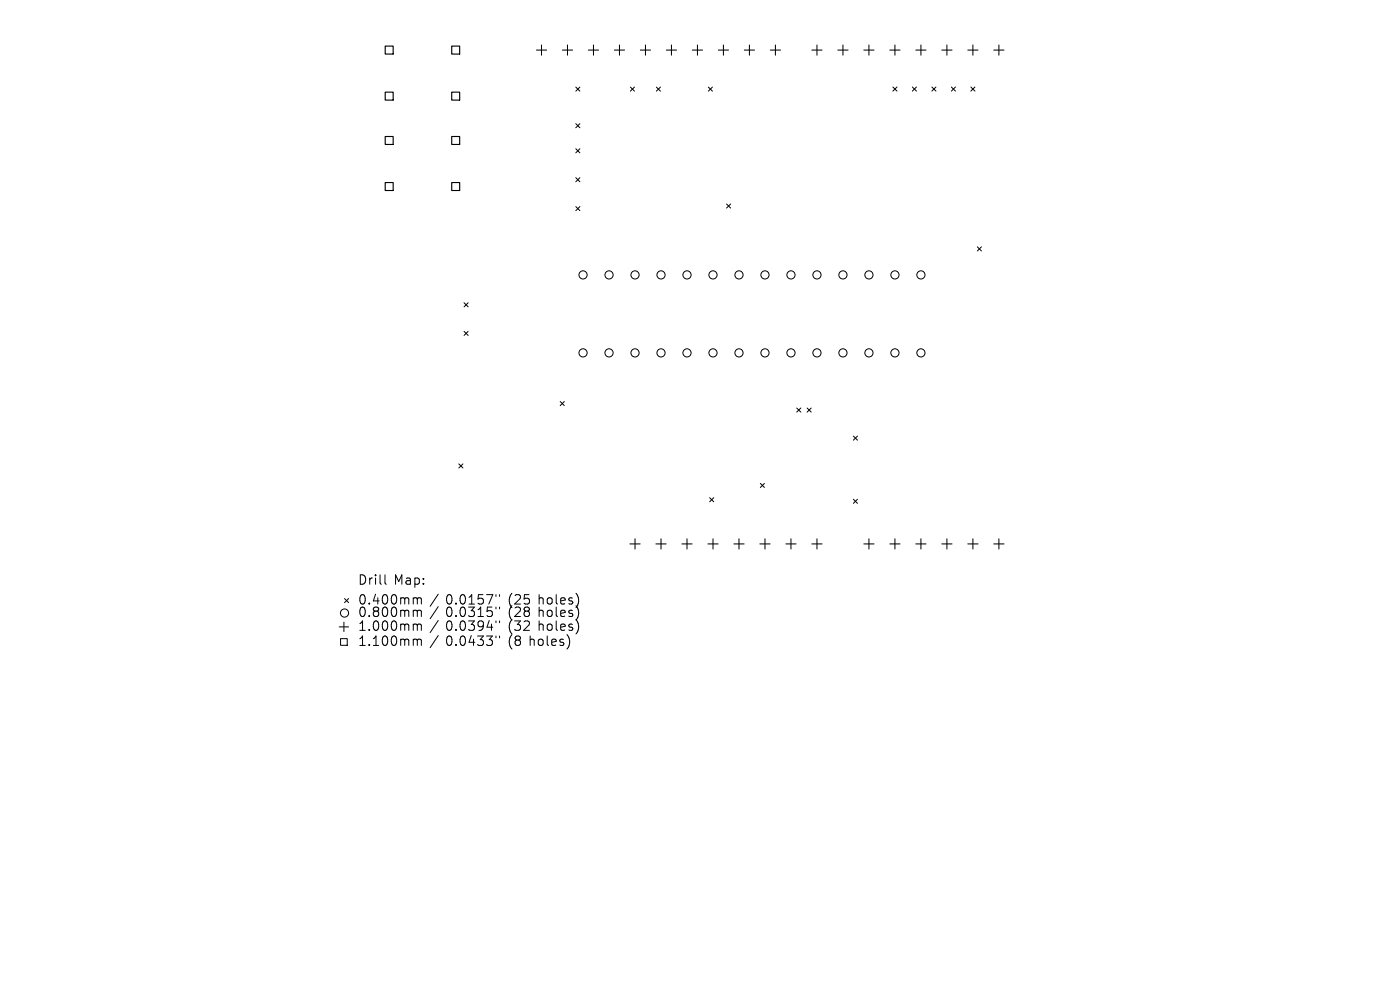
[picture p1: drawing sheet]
<svg xmlns="http://www.w3.org/2000/svg" width="297mm" height="210mm" viewBox="0 0 297 210" stroke-linecap="round" stroke-linejoin="round" font-family="sans-serif">
<defs><g id="words">
<g font-size="2.8">
<text x="76" y="124.5">Drill</text>
<text x="83.5" y="124.5">Map:</text>
<text x="76" y="128.7">0.400mm</text>
<text x="76" y="131.3">0.800mm</text>
<text x="94.6" y="128.7">0.0157&quot;</text>
<text x="94.6" y="131.3">0.0315&quot;</text>
<text x="107.9" y="128.7">(25</text>
<text x="107.9" y="131.3">(28</text>
<text x="114.3" y="128.7">holes)</text>
<text x="114.3" y="131.3">holes)</text>
<text x="76" y="134.2">1.000mm</text>
<text x="76" y="137.4">1.100mm</text>
<text x="94.6" y="134.2">0.0394&quot;</text>
<text x="94.6" y="137.4">0.0433&quot;</text>
<text x="107.9" y="134.2">(32</text>
<text x="107.9" y="137.4">(8</text>
<text x="112.4" y="137.4">holes)</text>
<text x="114.3" y="134.2">holes)</text>
</g>
</g></defs>
<g fill="none" stroke="#000" stroke-width=".21">
<path d="M122.2 18.5l.8 .8M123 18.5l-.8 .8M133.7 18.5l.9 .8M134.6 18.5l-.9 .8M139.2 18.5l.9 .8M140.1 18.5l-.9 .8M150.3 18.5l.8 .8M151.1 18.5l-.8 .8M189.4 18.5l.9 .8M190.3 18.5l-.9 .8M193.6 18.5l.8 .8M194.4 18.5l-.8 .8"/>
<path d="M197.7 18.5l.9 .8M198.6 18.5l-.9 .8M201.8 18.5l.9 .8M202.7 18.5l-.9 .8M206 18.5l.8 .8M206.8 18.5l-.8 .8M122.2 26.2l.8 .9M122.2 31.6l.8 .8M122.2 37.7l.8 .9M123 26.2l-.8 .9M123 31.6l-.8 .8M123 37.7l-.8 .9"/>
<path d="M122.2 43.8l.8 .9M123 43.8l-.8 .9M154.1 43.3l.9 .8M155 43.3l-.9 .8M207.3 52.4l.9 .8M208.2 52.4l-.9 .8M98.4 64.2l.9 .9M98.4 70.3l.9 .9M99.3 64.2l-.9 .9M99.3 70.3l-.9 .9M97.3 98.4l.9 .9M98.2 98.4l-.9 .9"/>
<path d="M118.8 85.2l.9 .8M119.7 85.2l-.9 .8M169 86.6l.9 .8M169.9 86.6l-.9 .8M171.2 86.6l.9 .8M172.1 86.6l-.9 .8M181 92.5l.9 .9M181.9 92.5l-.9 .9M150.5 105.6l.9 .8M151.4 105.6l-.9 .8M161.3 102.5l.9 .9M162.2 102.5l-.9 .9"/>
<path d="M181 105.9l.9 .9M181.9 105.9l-.9 .9M72 133h2M72.3 135.5h1.4v1.4h-1.4zM73 132v2M73.1 127l.9 .8M74 127l-.9 .8M81.7 121.9v1.8l.3 .2M88.2 126.8l.3 .3M88.2 129.4l.3 .3M88.2 132.4l.3 .3M88.2 135.6l.3 .3"/>
<path d="M88.5 127.1v1M88.5 129.7v1.1M88.5 132.7v1M88.5 135.9v1M88.5 127.1l.3-.3 .5 .1 .1 1.2M88.5 129.7l.3-.3 .5 .1 .1 1.3M88.5 132.7l.3-.3 .5 .1 .1 1.2M88.5 135.9l.3-.3 .5 .1 .1 1.2M93 126l-1.7 2.6M93 128.7l-1.7 2.6M93 131.6l-1.7 2.6M93 134.8l-1.7 2.6"/>
<path d="M105.2 126.1v.4M105.2 128.8v.4M105.2 131.7v.4M105.2 134.9v.4M106 126.1v.4M106 128.8v.4M106 131.7v.4M106 134.9v.4M120.8 135.5v1.3M122.7 126.7v1.3M122.7 129.4v1.3M122.7 132.3v1.3"/>
<circle cx="123.7" cy="58.3" r=".87"/>
<circle cx="129.2" cy="58.3" r=".87"/>
<circle cx="134.7" cy="58.3" r=".87"/>
<circle cx="140.2" cy="58.3" r=".87"/>
<circle cx="145.7" cy="58.3" r=".87"/>
<circle cx="151.3" cy="58.3" r=".87"/>
<circle cx="156.8" cy="58.3" r=".87"/>
<circle cx="162.3" cy="58.3" r=".87"/>
<circle cx="167.8" cy="58.3" r=".87"/>
<circle cx="173.3" cy="58.3" r=".87"/>
<circle cx="178.8" cy="58.3" r=".87"/>
<circle cx="184.3" cy="58.3" r=".87"/>
<circle cx="189.9" cy="58.3" r=".87"/>
<circle cx="195.4" cy="58.3" r=".87"/>
<circle cx="123.7" cy="74.9" r=".87"/>
<circle cx="129.2" cy="74.9" r=".87"/>
<circle cx="134.7" cy="74.9" r=".87"/>
<circle cx="140.2" cy="74.9" r=".87"/>
<circle cx="145.7" cy="74.9" r=".87"/>
<circle cx="151.3" cy="74.9" r=".87"/>
<circle cx="156.8" cy="74.9" r=".87"/>
<circle cx="162.3" cy="74.9" r=".87"/>
<circle cx="167.8" cy="74.9" r=".87"/>
<circle cx="173.3" cy="74.9" r=".87"/>
<circle cx="178.8" cy="74.9" r=".87"/>
<circle cx="184.3" cy="74.9" r=".87"/>
<circle cx="189.9" cy="74.9" r=".87"/>
<circle cx="195.4" cy="74.9" r=".87"/>
<circle cx="73.1" cy="130" r=".87"/>
</g>
<g fill="none" stroke="#000" stroke-width=".22">
<path d="M113.8 10.6h2.2M114.9 9.5v2.2M119.3 10.6h2.2M120.4 9.5v2.2M124.8 10.6h2.2M125.9 9.5v2.2M130.3 10.6h2.2M131.4 9.5v2.2M135.8 10.6h2.2M136.9 9.5v2.2M141.4 10.6h2.1M142.4 9.5v2.2"/>
<path d="M146.9 10.6h2.1M148 9.5v2.2M152.4 10.6h2.2M153.5 9.5v2.2M157.9 10.6h2.2M159 9.5v2.2M163.4 10.6h2.2M164.5 9.5v2.2M172.2 10.6h2.2M173.3 9.5v2.2M177.7 10.6h2.2M178.8 9.5v2.2"/>
<path d="M183.3 10.6h2.1M184.3 9.5v2.2M188.8 10.6h2.1M189.9 9.5v2.2M194.3 10.6h2.2M195.4 9.5v2.2M199.8 10.6h2.2M200.9 9.5v2.2M205.3 10.6h2.2M206.4 9.5v2.2M210.8 10.6h2.2M211.9 9.5v2.2"/>
<path d="M133.6 115.4h2.2M134.7 114.3v2.2M139.1 115.4h2.2M140.2 114.3v2.2M144.7 115.4h2.1M145.7 114.3v2.2M150.2 115.4h2.1M151.3 114.3v2.2M155.7 115.4h2.2M156.8 114.3v2.2M161.2 115.4h2.2M162.3 114.3v2.2"/>
<path d="M166.7 115.4h2.2M167.8 114.3v2.2M172.2 115.4h2.2M173.3 114.3v2.2M183.3 115.4h2.1M184.3 114.3v2.2M188.8 115.4h2.1M189.9 114.3v2.2M194.3 115.4h2.2M195.4 114.3v2.2M199.8 115.4h2.2M200.9 114.3v2.2"/>
<path d="M205.3 115.4h2.2M206.4 114.3v2.2M210.8 115.4h2.2M211.9 114.3v2.2"/>
</g>
<path d="M81.7 9.8h1.7v1.7h-1.7zM81.7 19.5h1.7v1.7h-1.7zM95.8 9.8h1.7v1.7h-1.7zM95.8 19.5h1.7v1.7h-1.7zM81.7 29h1.7v1.6h-1.7zM81.7 38.7h1.7v1.7h-1.7zM95.8 29h1.7v1.6h-1.7zM95.8 38.7h1.7v1.7h-1.7z" fill="none" stroke="#000" stroke-width=".24"/>
<use href="#words"/>
</svg>
